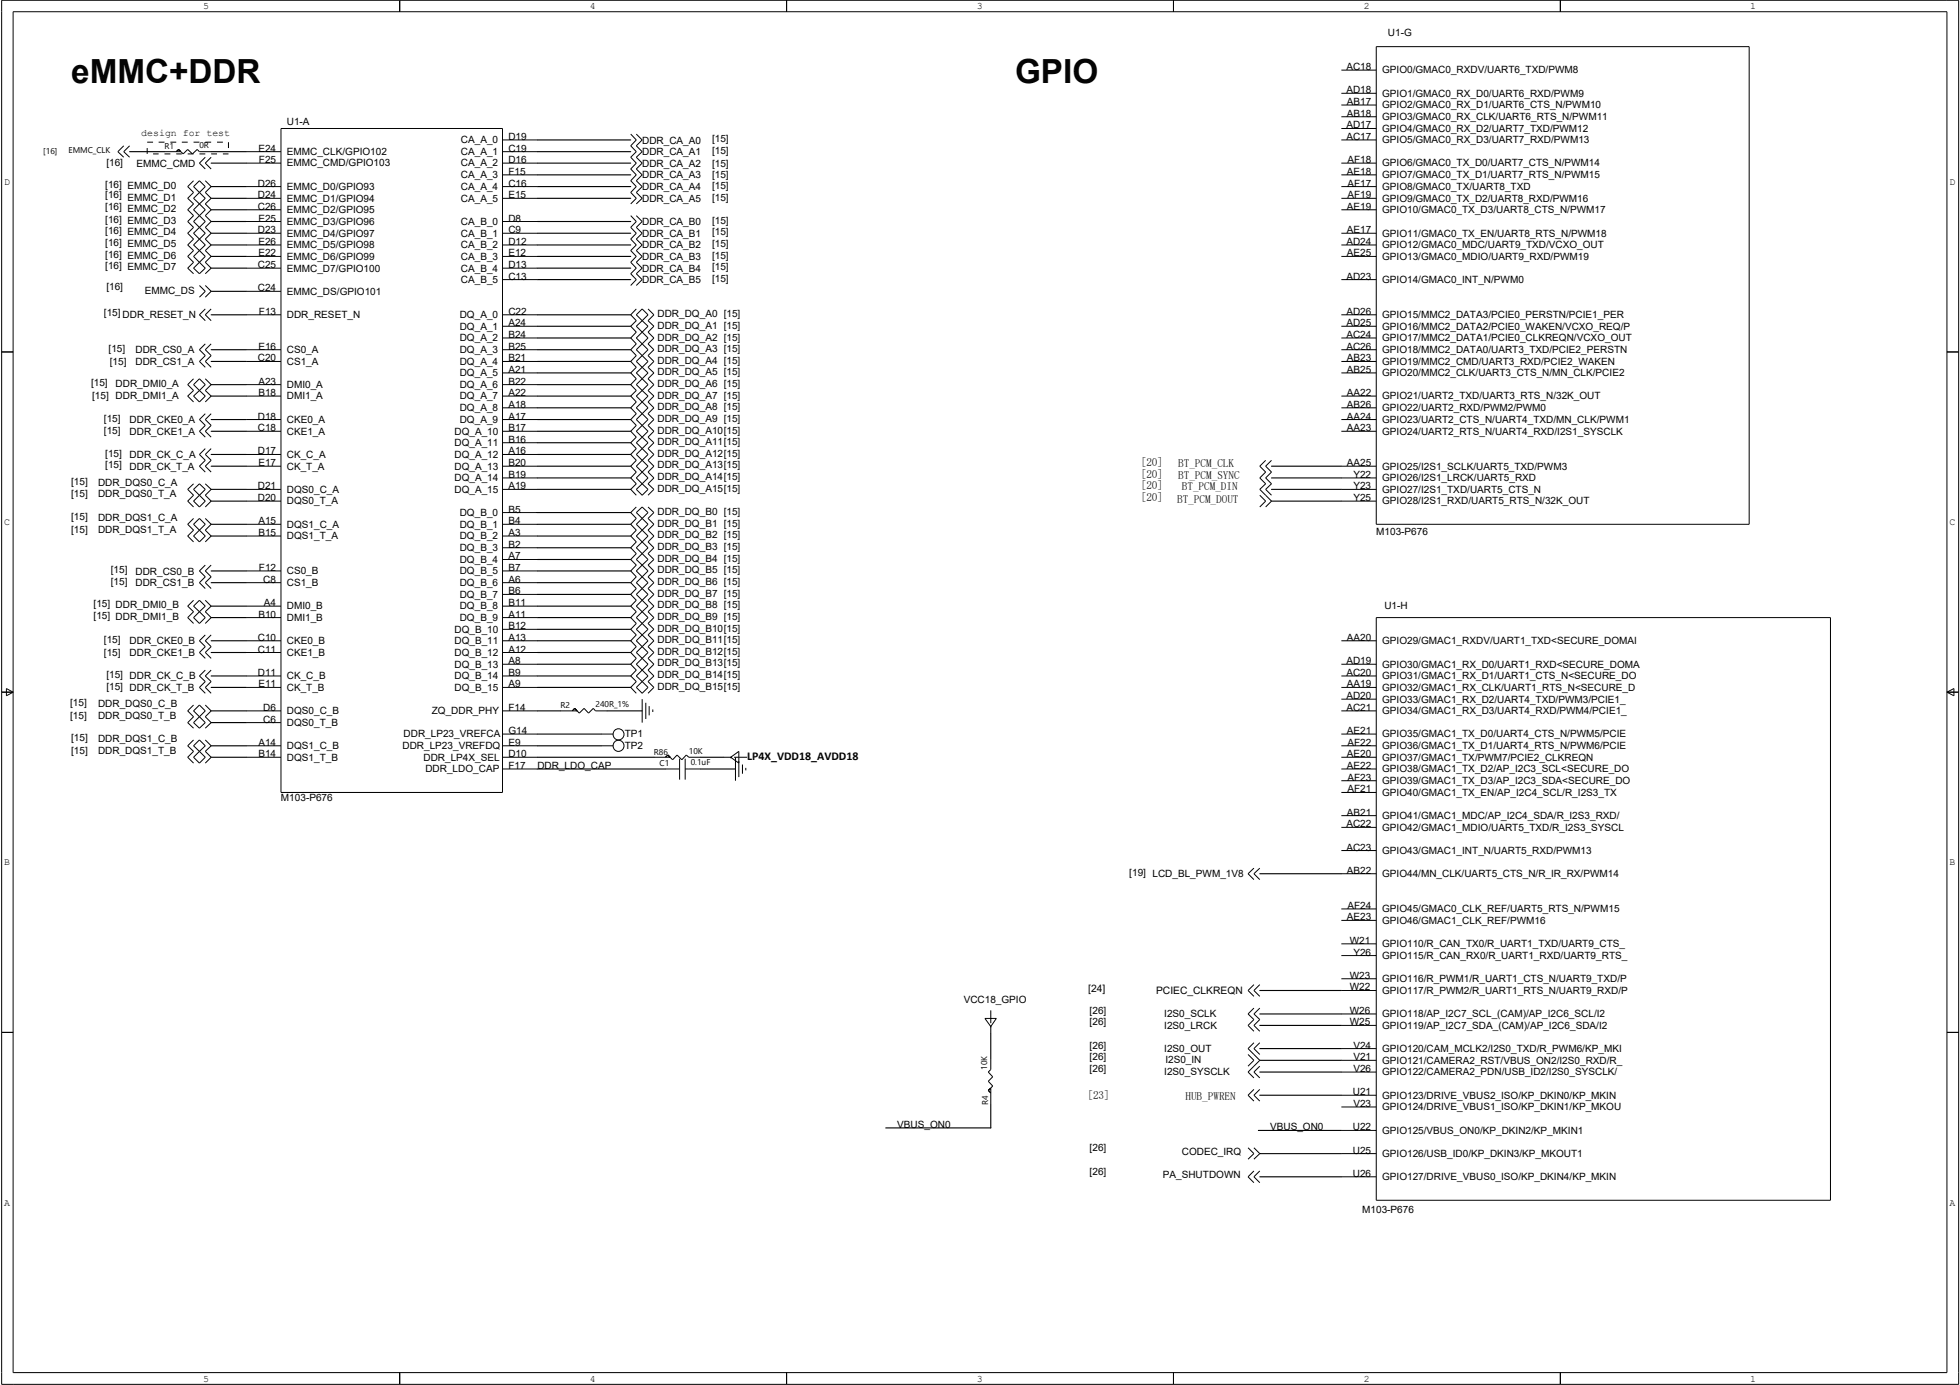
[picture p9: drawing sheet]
<svg xmlns="http://www.w3.org/2000/svg" width="297mm" height="210mm" viewBox="0 0 297 210" stroke-linecap="round" stroke-linejoin="round" font-family="sans-serif">
<defs><g id="words">
<g font-size="5">
<text x="10.8" y="12.5">eMMC+DDR</text>
<text x="153.8" y="12.5">GPIO</text>
</g>
<text font-size="1.8" x="113.2" y="115.1">LP4X_VDD18_AVDD18</text>
<g font-size="1.7">
<text x="172.9" y="70.7">[0</text>
<text x="173.7" y="70.7">2]</text>
<text x="178.6" y="70.8">B_C_L</text>
<text x="179.4" y="70.8">TPMCK</text>
<text x="172.9" y="72.4">[0</text>
<text x="172.9" y="74.2">[0</text>
<text x="172.9" y="75.9">[0</text>
<text x="173.7" y="72.4">2]</text>
<text x="173.7" y="74.2">2]</text>
<text x="173.7" y="75.9">2]</text>
<text x="178.4" y="76.3">B_C_OT</text>
<text x="178.6" y="72.6">B_C_YC</text>
<text x="179.1" y="74.3">B_C_I</text>
<text x="179.2" y="76.3">TPMDU</text>
<text x="179.4" y="72.6">TPMSN</text>
<text x="180" y="74.3">TPMDN</text>
<text x="164.8" y="166.5">[3</text>
<text x="165.6" y="166.5">2]</text>
<text x="179.7" y="166.7">HBPRN</text>
<text x="180.5" y="166.7">U_WE</text>
</g>
<g font-size="1.6">
<text x="164.9" y="150.3">[24]</text>
<text x="175.2" y="150.6">PCIEC_CLKREQN</text>
</g>
<g font-size="1.5">
<text x="30.8" y="1.4">5</text>
<text x="89.4" y="1.4">4</text>
<text x="148" y="1.4">3</text>
<text x="206.7" y="1.4">2</text>
<text x="210.4" y="5.5">U1-G</text>
<text x="265.3" y="1.4">1</text>
<text x="204" y="10.6">AC18</text>
<text x="209.5" y="11.1">GPIO0/GMAC0_RXDV/UART6_TXD/PWM8</text>
<text x="204" y="14.1">AD18</text>
<text x="204.1" y="15.9">AB17</text>
<text x="204.1" y="17.7">AB18</text>
<text x="209.5" y="14.6">GPIO1/GMAC0_RX_D0/UART6_RXD/PWM9</text>
<text x="209.5" y="16.4">GPIO2/GMAC0_RX_D1/UART6_CTS_N/PWM10</text>
<text x="21.4" y="20.7">design for test</text>
<text x="39.2" y="23">E24</text>
<text x="43.5" y="23.5">EMMC_CLK/GPIO102</text>
<text x="43.5" y="18.9">U1-A</text>
<text x="69.8" y="21.7">CA_A_0</text>
<text x="69.8" y="23.5">CA_A_1</text>
<text x="77" y="21.2">D19</text>
<text x="77" y="23">C19</text>
<text x="97.3" y="21.8">DDR_CA_A0</text>
<text x="97.3" y="23.5">DDR_CA_A1</text>
<text x="107.9" y="21.5">[15]</text>
<text x="107.9" y="23.3">[15]</text>
<text x="204" y="19.5">AD17</text>
<text x="204" y="21.2">AC17</text>
<text x="209.5" y="18.2">GPIO3/GMAC0_RX_CLK/UART6_RTS_N/PWM11</text>
<text x="209.5" y="20">GPIO4/GMAC0_RX_D2/UART7_TXD/PWM12</text>
<text x="209.5" y="21.7">GPIO5/GMAC0_RX_D3/UART7_RXD/PWM13</text>
<text x=".6" y="28">D</text>
<text x="16" y="28.4">[16] EMMC_D0</text>
<text x="16.1" y="25.1">[16]</text>
<text x="20.7" y="25.3">EMMC_CMD</text>
<text x="39.1" y="28.3">D26</text>
<text x="39.2" y="24.7">F25</text>
<text x="43.5" y="25.2">EMMC_CMD/GPIO103</text>
<text x="43.5" y="28.8">EMMC_D0/GPIO93</text>
<text x="69.8" y="25.2">CA_A_2</text>
<text x="69.8" y="27">CA_A_3</text>
<text x="69.8" y="28.8">CA_A_4</text>
<text x="77" y="24.7">D16</text>
<text x="77" y="26.5">F15</text>
<text x="77" y="28.3">C16</text>
<text x="97.3" y="25.3">DDR_CA_A2</text>
<text x="97.3" y="27">DDR_CA_A3</text>
<text x="97.3" y="28.8">DDR_CA_A4</text>
<text x="107.9" y="25.3">[15]</text>
<text x="107.9" y="27">[15]</text>
<text x="107.9" y="28.6">[15]</text>
<text x="204.1" y="26.5">AE18</text>
<text x="204.2" y="24.7">AF18</text>
<text x="204.2" y="28.3">AF17</text>
<text x="209.5" y="25.2">GPIO6/GMAC0_TX_D0/UART7_CTS_N/PWM14</text>
<text x="209.5" y="27">GPIO7/GMAC0_TX_D1/UART7_RTS_N/PWM15</text>
<text x="209.5" y="28.8">GPIO8/GMAC0_TX/UART8_TXD</text>
<text x="295.4" y="28">D</text>
<text x="16" y="30.1">[16] EMMC_D1</text>
<text x="16" y="31.8">[16]</text>
<text x="16" y="33.7">[16] EMMC_D3</text>
<text x="16" y="35.5">[16] EMMC_D4</text>
<text x="19.3" y="32.2">EMMC_D2</text>
<text x="39.1" y="30.1">D24</text>
<text x="39.1" y="31.8">C26</text>
<text x="39.1" y="35.3">D23</text>
<text x="39.2" y="33.6">E25</text>
<text x="43.5" y="30.6">EMMC_D1/GPIO94</text>
<text x="43.5" y="32.3">EMMC_D2/GPIO95</text>
<text x="43.5" y="34.1">EMMC_D3/GPIO96</text>
<text x="43.5" y="35.9">EMMC_D4/GPIO97</text>
<text x="69.8" y="30.6">CA_A_5</text>
<text x="69.8" y="34.1">CA_B_0</text>
<text x="69.8" y="35.9">CA_B_1</text>
<text x="77" y="30.1">E15</text>
<text x="77" y="33.6">D8</text>
<text x="77" y="35.3">C9</text>
<text x="97.3" y="30.6">DDR_CA_A5</text>
<text x="97.3" y="34.1">DDR_CA_B0</text>
<text x="97.3" y="35.9">DDR_CA_B1</text>
<text x="107.9" y="30.4">[15]</text>
<text x="107.9" y="34">[15]</text>
<text x="107.9" y="35.7">[15]</text>
<text x="204.1" y="31.8">AE19</text>
<text x="204.1" y="35.3">AE17</text>
<text x="204.2" y="30.1">AF19</text>
<text x="209.5" y="30.6">GPIO9/GMAC0_TX_D2/UART8_RXD/PWM16</text>
<text x="209.5" y="32.3">GPIO10/GMAC0_TX_D3/UART8_CTS_N/PWM17</text>
<text x="209.5" y="35.9">GPIO11/GMAC0_TX_EN/UART8_RTS_N/PWM18</text>
<text x="16" y="37.3">[16] EMMC_D5</text>
<text x="16" y="39">[16] EMMC_D6</text>
<text x="16" y="40.8">[16] EMMC_D7</text>
<text x="39.1" y="40.6">C25</text>
<text x="39.2" y="37.1">E26</text>
<text x="39.2" y="38.9">E22</text>
<text x="43.5" y="37.6">EMMC_D5/GPIO98</text>
<text x="43.5" y="39.4">EMMC_D6/GPIO99</text>
<text x="43.5" y="41.1">EMMC_D7/GPIO100</text>
<text x="69.8" y="37.6">CA_B_2</text>
<text x="69.8" y="39.4">CA_B_3</text>
<text x="69.8" y="41.1">CA_B_4</text>
<text x="77" y="37.1">D12</text>
<text x="77" y="38.9">E12</text>
<text x="77" y="40.6">D13</text>
<text x="97.3" y="37.6">DDR_CA_B2</text>
<text x="97.3" y="39.4">DDR_CA_B3</text>
<text x="97.3" y="41.2">DDR_CA_B4</text>
<text x="107.9" y="37.5">[15]</text>
<text x="107.9" y="39.2">[15]</text>
<text x="107.9" y="41">[15]</text>
<text x="204" y="37.1">AD24</text>
<text x="204.1" y="38.9">AE25</text>
<text x="209.5" y="37.6">GPIO12/GMAC0_MDC/UART9_TXD/VCXO_OUT</text>
<text x="209.5" y="39.4">GPIO13/GMAC0_MDIO/UART9_RXD/PWM19</text>
<text x="15.7" y="47.9">[15] DDR_RESET_N</text>
<text x="16.1" y="44">[16]</text>
<text x="21.9" y="44.5">EMMC_DS</text>
<text x="39.1" y="44.2">C24</text>
<text x="39.2" y="47.7">F13</text>
<text x="43.5" y="44.7">EMMC_DS/GPIO101</text>
<text x="69.8" y="42.9">CA_B_5</text>
<text x="77" y="47.7">C22</text>
<text x="77" y="42.4">C13</text>
<text x="97.3" y="42.9">DDR_CA_B5</text>
<text x="107.9" y="42.8">[15]</text>
<text x="204" y="42.4">AD23</text>
<text x="204" y="47.7">AD26</text>
<text x="209.5" y="42.9">GPIO14/GMAC0_INT_N/PWM0</text>
<text x="16.5" y="53.3">[15]</text>
<text x="20.5" y="53.5">DDR_CS0_A</text>
<text x="39.2" y="53">E16</text>
<text x="43.5" y="48.2">DDR_RESET_N</text>
<text x="43.5" y="53.5">CS0_A</text>
<text x="69.7" y="48.2">DQ_A_0</text>
<text x="69.7" y="50">DQ_A_1</text>
<text x="69.7" y="51.7">DQ_A_2</text>
<text x="69.7" y="53.5">DQ_A_3</text>
<text x="77" y="49.4">A24</text>
<text x="77" y="51.2">B24</text>
<text x="77" y="53">B25</text>
<text x="99.6" y="53.3">DDR_DQ_A3 [15]</text>
<text x="99.6" y="48">DDR_DQ_A0 [15]</text>
<text x="99.6" y="49.8">DDR_DQ_A1 [15]</text>
<text x="99.6" y="51.6">DDR_DQ_A2 [15]</text>
<text x="204" y="49.4">AD25</text>
<text x="204" y="51.2">AC24</text>
<text x="204" y="53">AC26</text>
<text x="209.5" y="48.2">GPIO15/MMC2_DATA3/PCIE0_PERSTN/PCIE1_PER</text>
<text x="209.5" y="50">GPIO16/MMC2_DATA2/PCIE0_WAKEN/VCXO_REQ/P</text>
<text x="209.5" y="51.7">GPIO17/MMC2_DATA1/PCIE0_CLKREQN/VCXO_OUT</text>
<text x="209.5" y="53.5">GPIO18/MMC2_DATA0/UART3_TXD/PCIE2_PERSTN</text>
<text x="13.8" y="58.5">[15]</text>
<text x="16.6" y="55.3">[15]</text>
<text x="17.5" y="58.6">DDR_DMI0_A</text>
<text x="20.5" y="55.3">DDR_CS1_A</text>
<text x="39.1" y="54.8">C20</text>
<text x="39.2" y="58.3">A23</text>
<text x="43.5" y="58.8">DMI0_A</text>
<text x="43.5" y="55.3">CS1_A</text>
<text x="69.7" y="55.3">DQ_A_4</text>
<text x="69.7" y="57">DQ_A_5</text>
<text x="69.7" y="58.8">DQ_A_6</text>
<text x="77" y="54.8">B21</text>
<text x="77" y="56.5">A21</text>
<text x="77" y="58.3">B22</text>
<text x="99.6" y="58.6">DDR_DQ_A6 [15]</text>
<text x="99.6" y="55.1">DDR_DQ_A4 [15]</text>
<text x="99.6" y="56.9">DDR_DQ_A5 [15]</text>
<text x="204.1" y="54.8">AB23</text>
<text x="204.1" y="56.5">AB25</text>
<text x="209.5" y="55.3">GPIO19/MMC2_CMD/UART3_RXD/PCIE2_WAKEN</text>
<text x="209.5" y="57">GPIO20/MMC2_CLK/UART3_CTS_N/MN_CLK/PCIE2</text>
<text x="14" y="60.4">[15] DDR_DMI1_A</text>
<text x="15.7" y="63.9">[15]</text>
<text x="15.7" y="65.7">[15]</text>
<text x="19.6" y="64.1">DDR_CKE0_A</text>
<text x="19.6" y="65.9">DDR_CKE1_A</text>
<text x="39.1" y="63.6">D18</text>
<text x="39.1" y="65.4">C18</text>
<text x="39.2" y="60">B18</text>
<text x="43.5" y="60.5">DMI1_A</text>
<text x="43.5" y="64.1">CKE0_A</text>
<text x="43.5" y="65.9">CKE1_A</text>
<text x="68.9" y="65.9">DQ_A_10</text>
<text x="69.7" y="60.5">DQ_A_7</text>
<text x="69.7" y="62.3">DQ_A_8</text>
<text x="69.7" y="64.1">DQ_A_9</text>
<text x="77" y="65.4">B17</text>
<text x="77" y="60">A22</text>
<text x="77" y="61.8">A18</text>
<text x="77" y="63.6">A17</text>
<text x="99.6" y="60.4">DDR_DQ_A7 [15]</text>
<text x="99.6" y="62.2">DDR_DQ_A8 [15]</text>
<text x="99.6" y="63.9">DDR_DQ_A9 [15]</text>
<text x="99.6" y="65.7">DDR_DQ_A10[15]</text>
<text x="204.1" y="60">AA22</text>
<text x="204.1" y="61.8">AB26</text>
<text x="204.1" y="63.6">AA24</text>
<text x="204.1" y="65.4">AA23</text>
<text x="209.5" y="60.5">GPIO21/UART2_TXD/UART3_RTS_N/32K_OUT</text>
<text x="209.5" y="62.3">GPIO22/UART2_RXD/PWM2/PWM0</text>
<text x="209.5" y="64.1">GPIO23/UART2_CTS_N/UART4_TXD/MN_CLK/PWM1</text>
<text x="209.5" y="65.9">GPIO24/UART2_RTS_N/UART4_RXD/I2S1_SYSCLK</text>
<text x="16" y="71">[15]</text>
<text x="16" y="69.3">[15]</text>
<text x="19.6" y="71.2">DDR_CK_T_A</text>
<text x="19.6" y="69.4">DDR_CK_C_A</text>
<text x="39.1" y="68.9">D17</text>
<text x="39.2" y="70.7">E17</text>
<text x="43.5" y="69.4">CK_C_A</text>
<text x="43.5" y="71.2">CK_T_A</text>
<text x="68.9" y="67.6">DQ_A_11</text>
<text x="68.9" y="69.4">DQ_A_12</text>
<text x="68.9" y="71.2">DQ_A_13</text>
<text x="77" y="67.1">B16</text>
<text x="77" y="68.9">A16</text>
<text x="77" y="70.7">B20</text>
<text x="99.6" y="71">DDR_DQ_A13[15]</text>
<text x="99.6" y="69.3">DDR_DQ_A12[15]</text>
<text x="99.6" y="67.5">DDR_DQ_A11[15]</text>
<text x="204.1" y="70.7">AA25</text>
<text x="209.5" y="71.2">GPIO25/I2S1_SCLK/UART5_TXD/PWM3</text>
<text x="10.8" y="75.4">[15]</text>
<text x="10.8" y="73.5">[15]</text>
<text x="14.9" y="73.7">DDR_DQS0_C_A</text>
<text x="14.9" y="75.4">DDR_DQS0_T_A</text>
<text x="39.1" y="74.2">D21</text>
<text x="39.1" y="75.9">D20</text>
<text x="43.5" y="74.7">DQS0_C_A</text>
<text x="43.5" y="76.5">DQS0_T_A</text>
<text x="68.9" y="72.9">DQ_A_14</text>
<text x="68.9" y="74.7">DQ_A_15</text>
<text x="77" y="72.4">B19</text>
<text x="77" y="74.2">A19</text>
<text x="77" y="77.7">B5</text>
<text x="99.6" y="74.5">DDR_DQ_A15[15]</text>
<text x="99.6" y="72.8">DDR_DQ_A14[15]</text>
<text x="205.1" y="72.4">Y22</text>
<text x="205.1" y="74.2">Y23</text>
<text x="205.1" y="75.9">Y25</text>
<text x="209.5" y="72.9">GPIO26/I2S1_LRCK/UART5_RXD</text>
<text x="209.5" y="74.7">GPIO27/I2S1_TXD/UART5_CTS_N</text>
<text x="209.5" y="76.5">GPIO28/I2S1_RXD/UART5_RTS_N/32K_OUT</text>
<text x=".6" y="79.6">C</text>
<text x="10.8" y="80.7">[15]</text>
<text x="10.8" y="78.8">[15]</text>
<text x="14.9" y="79">DDR_DQS1_C_A</text>
<text x="14.9" y="80.7">DDR_DQS1_T_A</text>
<text x="39.2" y="79.5">A15</text>
<text x="39.2" y="81.2">B15</text>
<text x="43.5" y="80">DQS1_C_A</text>
<text x="43.5" y="81.7">DQS1_T_A</text>
<text x="69.7" y="78.2">DQ_B_0</text>
<text x="69.7" y="80">DQ_B_1</text>
<text x="69.7" y="81.7">DQ_B_2</text>
<text x="69.7" y="83.5">DQ_B_3</text>
<text x="77" y="79.5">B4</text>
<text x="77" y="81.2">A3</text>
<text x="77" y="83">B2</text>
<text x="99.6" y="79.8">DDR_DQ_B1 [15]</text>
<text x="99.6" y="78.1">DDR_DQ_B0 [15]</text>
<text x="99.6" y="81.6">DDR_DQ_B2 [15]</text>
<text x="99.6" y="83.4">DDR_DQ_B3 [15]</text>
<text x="208.6" y="81.1">M103-P676</text>
<text x="295.4" y="79.6">C</text>
<text x="16.8" y="86.9">[15]</text>
<text x="16.8" y="88.6">[15]</text>
<text x="20.5" y="87.1">DDR_CS0_B</text>
<text x="20.5" y="88.8">DDR_CS1_B</text>
<text x="39.2" y="86.5">F12</text>
<text x="39.9" y="88.3">C8</text>
<text x="43.5" y="87">CS0_B</text>
<text x="43.5" y="88.8">CS1_B</text>
<text x="69.7" y="85.3">DQ_B_4</text>
<text x="69.7" y="87">DQ_B_5</text>
<text x="69.7" y="88.8">DQ_B_6</text>
<text x="77" y="84.8">A7</text>
<text x="77" y="86.5">B7</text>
<text x="77" y="88.3">A6</text>
<text x="99.6" y="85.1">DDR_DQ_B4 [15]</text>
<text x="99.6" y="86.9">DDR_DQ_B5 [15]</text>
<text x="99.6" y="88.6">DDR_DQ_B6 [15]</text>
<text x="14.2" y="92">[15] DDR_DMI0_B</text>
<text x="14.2" y="93.8">[15] DDR_DMI1_B</text>
<text x="39.2" y="93.6">B10</text>
<text x="40" y="91.9">A4</text>
<text x="43.5" y="92.4">DMI0_B</text>
<text x="43.5" y="94.1">DMI1_B</text>
<text x="68.9" y="95.9">DQ_B_10</text>
<text x="69.7" y="90.6">DQ_B_7</text>
<text x="69.7" y="92.4">DQ_B_8</text>
<text x="69.7" y="94.1">DQ_B_9</text>
<text x="77" y="95.4">B12</text>
<text x="77" y="90.1">B6</text>
<text x="77" y="91.9">B11</text>
<text x="77" y="93.6">A11</text>
<text x="99.6" y="90.4">DDR_DQ_B7 [15]</text>
<text x="99.6" y="92.2">DDR_DQ_B8 [15]</text>
<text x="99.6" y="93.9">DDR_DQ_B9 [15]</text>
<text x="99.6" y="95.7">DDR_DQ_B10[15]</text>
<text x="209.8" y="92.4">U1-H</text>
<text x="15.7" y="97.5">[15]</text>
<text x="15.7" y="99.4">[15]</text>
<text x="19.6" y="97.7">DDR_CKE0_B</text>
<text x="19.6" y="99.4">DDR_CKE1_B</text>
<text x="39.1" y="97.1">C10</text>
<text x="39.1" y="98.9">C11</text>
<text x="43.5" y="97.6">CKE0_B</text>
<text x="43.5" y="99.4">CKE1_B</text>
<text x="68.9" y="97.6">DQ_B_11</text>
<text x="68.9" y="99.4">DQ_B_12</text>
<text x="68.9" y="101.2">DQ_B_13</text>
<text x="77" y="97.1">A13</text>
<text x="77" y="98.9">A12</text>
<text x="77" y="100.7">A8</text>
<text x="99.7" y="97.5">DDR_DQ_B11[15]</text>
<text x="99.7" y="99.3">DDR_DQ_B12[15]</text>
<text x="99.7" y="101">DDR_DQ_B13[15]</text>
<text x="204" y="100.7">AD19</text>
<text x="204.1" y="97.1">AA20</text>
<text x="209.5" y="97.6">GPIO29/GMAC1_RXDV/UART1_TXD&lt;SECURE_DOMAI</text>
<text x="209.5" y="101.2">GPIO30/GMAC1_RX_D0/UART1_RXD&lt;SECURE_DOMA</text>
<text x="10.6" y="107">[15]</text>
<text x="14.9" y="107.2">DDR_DQS0_C_B</text>
<text x="16.1" y="104.6">[15] DDR_CK_T_B</text>
<text x="16.1" y="102.8">[15] DDR_CK_C_B</text>
<text x="39.1" y="102.4">D11</text>
<text x="39.2" y="104.2">E11</text>
<text x="39.9" y="107.7">D6</text>
<text x="43.5" y="103">CK_C_B</text>
<text x="43.5" y="104.7">CK_T_B</text>
<text x="68.9" y="103">DQ_B_14</text>
<text x="68.9" y="104.7">DQ_B_15</text>
<text x="77" y="102.4">B9</text>
<text x="77" y="104.2">A9</text>
<text x="77" y="107.7">F14</text>
<text x="99.7" y="104.6">DDR_DQ_B15[15]</text>
<text x="99.7" y="102.8">DDR_DQ_B14[15]</text>
<text x="204" y="102.4">AC20</text>
<text x="204" y="106">AD20</text>
<text x="204" y="107.7">AC21</text>
<text x="204.1" y="104.2">AA19</text>
<text x="209.5" y="103">GPIO31/GMAC1_RX_D1/UART1_CTS_N&lt;SECURE_DO</text>
<text x="209.5" y="104.7">GPIO32/GMAC1_RX_CLK/UART1_RTS_N&lt;SECURE_D</text>
<text x="209.5" y="106.5">GPIO33/GMAC1_RX_D2/UART4_TXD/PWM3/PCIE1_</text>
<text x="10.6" y="109">[15]</text>
<text x="10.8" y="112.3">[15]</text>
<text x="14.9" y="112.5">DDR_DQS1_C_B</text>
<text x="14.9" y="109">DDR_DQS0_T_B</text>
<text x="39.2" y="113">A14</text>
<text x="39.9" y="109.5">C6</text>
<text x="43.5" y="108.2">DQS0_C_B</text>
<text x="43.5" y="110">DQS0_T_B</text>
<text x="43.5" y="113.5">DQS1_C_B</text>
<text x="61" y="113.5">DDR_LP23_VREFDQ</text>
<text x="61.2" y="111.8">DDR_LP23_VREFCA</text>
<text x="65.4" y="108.2">ZQ_DDR_PHY</text>
<text x="77" y="111.3">G14</text>
<text x="77" y="113">E9</text>
<text x="94.7" y="111.8">TP1</text>
<text x="94.7" y="113.5">TP2</text>
<text x="204.1" y="111.3">AE21</text>
<text x="204.2" y="113">AF22</text>
<text x="209.5" y="108.2">GPIO34/GMAC1_RX_D3/UART4_RXD/PWM4/PCIE1_</text>
<text x="209.5" y="111.8">GPIO35/GMAC1_TX_D0/UART4_CTS_N/PWM5/PCIE</text>
<text x="209.5" y="113.5">GPIO36/GMAC1_TX_D1/UART4_RTS_N/PWM6/PCIE</text>
<text x="10.8" y="114.3">[15]</text>
<text x="14.9" y="114.3">DDR_DQS1_T_B</text>
<text x="39.2" y="114.8">B14</text>
<text x="43.5" y="115.3">DQS1_T_B</text>
<text x="64.2" y="115.3">DDR_LP4X_SEL</text>
<text x="64.5" y="117.1">DDR_LDO_CAP</text>
<text x="77" y="116.5">F17</text>
<text x="77" y="114.8">D10</text>
<text x="81.4" y="116.5">DDR_LDO_CAP</text>
<text x="204.1" y="114.8">AE20</text>
<text x="204.1" y="116.5">AE22</text>
<text x="204.2" y="118.3">AF23</text>
<text x="209.5" y="115.3">GPIO37/GMAC1_TX/PWM7/PCIE2_CLKREQN</text>
<text x="209.5" y="117.1">GPIO38/GMAC1_TX_D2/AP_I2C3_SCL&lt;SECURE_DO</text>
<text x="209.5" y="118.8">GPIO39/GMAC1_TX_D3/AP_I2C3_SDA&lt;SECURE_DO</text>
<text x="42.6" y="121.3">M103-P676</text>
<text x="204" y="125.4">AC22</text>
<text x="204.1" y="123.6">AB21</text>
<text x="204.2" y="120.1">AF21</text>
<text x="209.5" y="120.6">GPIO40/GMAC1_TX_EN/AP_I2C4_SCL/R_I2S3_TX</text>
<text x="209.5" y="124.1">GPIO41/GMAC1_MDC/AP_I2C4_SDA/R_I2S3_RXD/</text>
<text x="209.5" y="125.9">GPIO42/GMAC1_MDIO/UART5_TXD/R_I2S3_SYSCL</text>
<text x=".6" y="131.1">B</text>
<text x="204" y="128.9">AC23</text>
<text x="209.5" y="129.4">GPIO43/GMAC1_INT_N/UART5_RXD/PWM13</text>
<text x="295.4" y="131.1">B</text>
<text x="171.2" y="132.8">[19] LCD_BL_PWM_1V8</text>
<text x="204.1" y="132.4">AB22</text>
<text x="204.2" y="137.8">AF24</text>
<text x="209.5" y="132.9">GPIO44/MN_CLK/UART5_CTS_N/R_IR_RX/PWM14</text>
<text x="204.1" y="139.5">AE23</text>
<text x="204.6" y="143">W21</text>
<text x="209.5" y="143.6">GPIO110/R_CAN_TX0/R_UART1_TXD/UART9_CTS_</text>
<text x="209.5" y="138.3">GPIO45/GMAC0_CLK_REF/UART5_RTS_N/PWM15</text>
<text x="209.5" y="140">GPIO46/GMAC1_CLK_REF/PWM16</text>
<text x="204.6" y="148.3">W23</text>
<text x="205.1" y="144.8">Y26</text>
<text x="209.5" y="145.3">GPIO115/R_CAN_RX0/R_UART1_RXD/UART9_RTS_</text>
<text x="209.5" y="148.8">GPIO116/R_PWM1/R_UART1_CTS_N/UART9_TXD/P</text>
<text x="146" y="152.1">VCC18_GPIO</text>
<text x="165.1" y="153.7">[26]</text>
<text x="165.1" y="155.4">[26]</text>
<text x="176.4" y="154.2">I2S0_SCLK</text>
<text x="176.4" y="156">I2S0_LRCK</text>
<text x="204.6" y="150.1">W22</text>
<text x="204.6" y="153.7">W26</text>
<text x="204.6" y="155.4">W25</text>
<text x="209.5" y="150.6">GPIO117/R_PWM2/R_UART1_RTS_N/UART9_RXD/P</text>
<text x="209.5" y="154.2">GPIO118/AP_I2C7_SCL_(CAM)/AP_I2C6_SCL/I2</text>
<text x="209.5" y="155.9">GPIO119/AP_I2C7_SDA_(CAM)/AP_I2C6_SDA/I2</text>
<text x="165.1" y="158.9">[26]</text>
<text x="165.1" y="160.7">[26]</text>
<text x="176.4" y="159.5">I2S0_OUT</text>
<text x="176.6" y="161">I2S0_IN</text>
<text x="205.1" y="158.9">V24</text>
<text x="205.1" y="160.7">V21</text>
<text x="209.5" y="159.4">GPIO120/CAM_MCLK2/I2S0_TXD/R_PWM6/KP_MKI</text>
<text x="209.5" y="161.2">GPIO121/CAMERA2_RST/VBUS_ON2/I2S0_RXD/R_</text>
<text x="165.1" y="162.5">[26]</text>
<text x="176.4" y="163">I2S0_SYSCLK</text>
<text x="205" y="166">U21</text>
<text x="205.1" y="162.5">V26</text>
<text x="205.1" y="167.8">V23</text>
<text x="209.5" y="163">GPIO122/CAMERA2_PDN/USB_ID2/I2S0_SYSCLK/</text>
<text x="209.5" y="166.5">GPIO123/DRIVE_VBUS2_ISO/KP_DKIN0/KP_MKIN</text>
<text x="136" y="170.9">VBUS_ON0</text>
<text x="192.5" y="171.3">VBUS_ON0</text>
<text x="205" y="171.3">U22</text>
<text x="209.5" y="168.3">GPIO124/DRIVE_VBUS1_ISO/KP_DKIN1/KP_MKOU</text>
<text x="209.5" y="171.8">GPIO125/VBUS_ON0/KP_DKIN2/KP_MKIN1</text>
<text x="165.1" y="174.5">[26]</text>
<text x="165.1" y="178">[26]</text>
<text x="176.2" y="178.6">PA_SHUTDOWN</text>
<text x="179.1" y="175">CODEC_IRQ</text>
<text x="205" y="174.8">U25</text>
<text x="205" y="178.4">U26</text>
<text x="209.5" y="175.3">GPIO126/USB_ID0/KP_DKIN3/KP_MKOUT1</text>
<text x="209.5" y="178.9">GPIO127/DRIVE_VBUS0_ISO/KP_DKIN4/KP_MKIN</text>
<text x=".6" y="182.7">A</text>
<text x="206.5" y="183.8">M103-P676</text>
<text x="295.4" y="182.7">A</text>
<text x="30.8" y="209.4">5</text>
<text x="89.4" y="209.4">4</text>
<text x="148" y="209.4">3</text>
<text x="206.7" y="209.4">2</text>
<text x="265.3" y="209.4">1</text>
</g>
<g font-size="1.3">
<text x="6.6" y="23.3">[16]</text>
<text x="10.4" y="23.2">EMMC_CLK</text>
<text x="24.9" y="22.6">R1</text>
<text x="30.2" y="22.4">0R</text>
<text x="85" y="107.4">R2</text>
<text x="90.3" y="107.2">240R_1%</text>
<text x="99.1" y="114.4">R86</text>
<text x="99.9" y="116">C1</text>
<text x="104.4" y="114.3">10K</text>
<text x="104.7" y="115.9">0.1uF</text>
<text x="149.6" y="162.1" transform="rotate(-90 149.6 162.1)">10K</text>
<text x="149.8" y="167.4" transform="rotate(-90 149.8 167.4)">R4</text>
</g>
</g></defs>
<g fill="none" stroke="#000" stroke-width=".15">
<path d="M.3 0h296.5v209.8h-296.5zM2 1.8h293.1v206.2h-293.1zM42.6 19.5h33.6v100.6h-33.6zM60.6 0v1.8M119.2 0v1.8M177.8 0v1.8M203.3 10.6h5.3M203.3 14.1h5.3M203.3 15.9h5.3M203.3 17.7h5.3M203.3 19.5h5.3M208.6 7.1h56.5v72.4h-56.5z"/>
<path d="M236.5 0v1.8M18.8 22.1l-.9 .9 .9 .8M19.6 22.1l-.8 .9 .8 .8M22.3 22.4v.9M22.3 21.5h.9M23.2 23.3h.8M24 21.5h.9M24.9 23.3h.9M25.8 21.5h.9M26.7 23.3h.9M27 22.6l.4 .4h-2.5M27 22.6l.8 .7 .6-.7 .8 .7 .7-.7 .3 .4h1.8"/>
<path d="M27 22.6l-.3 .4M27.6 21.5h.8M28.4 23.3h.9M29.3 21.5h.9M29.3 27.4l-.9 .9 .9 .9-.9 .9 .9 .8-.9 .9 .9 .9-.9 .9 .9 .9-.9 .8 .9 .9-.9 .9 .9 .9-.9 .9 .9 .9-.9 .8 .9 .9M29.3 28.3l.9-.9 .9 .9-1.8 1.8 .9 .8 .9-.8zM29.3 38.9l.9-.9 .9 .9-1.8 1.7 .9 .9 .9-.9zM30.2 23.3h.9M30.2 30.9l-.9 .9 1.8 1.8-1.8 1.7 1.8 1.8-.9 .9M30.2 30.9l.9 .9-1.8 1.8 1.8 1.7-1.8 1.8 .9 .9M31.1 21.5h.9M31.1 23.8l-.9 .9 .9 .9"/>
<path d="M31.1 27.4l.9 .9-.9 .9 .9 .9-.9 .8 .9 .9-.9 .9 .9 .9-.9 .9 .9 .8-.9 .9 .9 .9-.9 .9 .9 .9-.9 .9 .9 .8-.9 .9M32 23.3h.9M32 23.8l-.9 .9 .9 .9M32.9 21.5h.9M33.8 23.3h.8M34.6 21.5v.9M37.3 24.7h5.3M37.3 28.3h5.3M37.3 30.1h5.3M37.3 31.8h5.3M37.3 35.3h5.3M37.3 37.1h5.3"/>
<path d="M37.3 38.9h5.3M37.3 23h5.3M37.3 33.6h5.3M76.2 21.2h5.2M76.2 24.7h5.2M76.2 26.5h5.2M76.2 28.3h5.2M76.2 30.1h5.2M76.2 35.3h5.2M76.2 37.1h5.2M76.2 38.9h5.2M76.2 23h5.2"/>
<path d="M76.2 33.6h5.2M95.6 20.3l.8 .9-.8 .9 .8 .9-.8 .8 .8 .9-.8 .9 .8 .9-.8 .9 .8 .9-.8 .9 .8 .9-.8 .8M95.6 32.7l.8 .9-.8 .9 .8 .8-.8 .9 .8 .9-.8 .9 .8 .9-.8 .9 .8 .8-.8 .9 .8 .9-.8 .9M96.4 20.3l.9 .9-.9 .9 .9 .9-.9 .8 .9 .9-.9 .9 .9 .9-.9 .9 .9 .9-.9 .9 .9 .9-.9 .8M96.4 32.7l.9 .9-.9 .9 .9 .8-.9 .9 .9 .9-.9 .9 .9 .9-.9 .9 .9 .8-.9 .9 .9 .9-.9 .9M203.3 21.2h5.3M203.3 24.7h5.3M203.3 26.5h5.3M203.3 28.3h5.3M203.3 30.1h5.3M203.3 31.8h5.3M203.3 35.3h5.3"/>
<path d="M203.3 37.1h5.3M203.3 38.9h5.3M.3 53.3h1.7M29.3 57.4l-.9 .9 .9 .9-.9 .8 .9 .9M29.3 58.3l.9-.9 .9 .9-.9 .9zM30.2 43.3l.9 .9-.9 .8M31.1 43.3l.9 .9-.9 .8M31.1 46.8l-.9 .9 .9 .9M31.1 52.1l-.9 .9 .9 .9-.9 .9 .9 .9M31.1 57.4l.9 .9-.9 .9 .9 .8-.9 .9M32 46.8l-.9 .9 .9 .9M32 52.1l-.9 .9 .9 .9-.9 .9 .9 .9"/>
<path d="M37.3 47.7h5.3M37.3 53h5.3M37.3 54.8h5.3M37.3 40.6h5.3M37.3 58.3h5.3M37.3 44.2h5.3M76.2 42.4h5.2M76.2 47.7h5.2M76.2 49.4h5.2M76.2 51.2h5.2M76.2 53h5.2M76.2 54.8h5.2"/>
<path d="M76.2 56.5h5.2M76.2 40.6h5.2M76.2 58.3h5.2M96.4 47.7l.9-.9 .9 .9-.9 .9zM96.4 46.8l-.8 .9 .8 .9-.8 .8 .8 .9-.8 .9 .8 .9-.8 .9 .8 .9-.8 .9 .8 .9-.8 .8 .8 .9-.8 .9 .8 .9-.8 .8 .8 .9-.8 .9 .8 .9-.8 .9 .8 .9-.8 .9 .8 .9-.8 .8 .8 .9-.8 .9 .8 .9-.8 .9 .8 .8-.8 .9 .8 .9-.8 .9 .8 .9M97.3 48.6l.9 .8-1.8 1.8 1.8 1.8-1.8 1.8 .9 .9M97.3 48.6l-.9 .8 1.8 1.8-1.8 1.8 1.8 1.8-.9 .9M97.3 55.7l.9 .8-1.8 1.8 .9 .9M97.3 55.7l-.9 .8 1.8 1.8-.9 .9M97.3 59.2l.9 .8-1.8 1.8 1.8 1.8-1.8 1.8 .9 .9M97.3 59.2l-.9 .8 1.8 1.8-1.8 1.8 1.8 1.8-.9 .9M98.2 46.8l.9 .9-.9 .9 .9 .8-.9 .9 .9 .9-.9 .9 .9 .9-.9 .9 .9 .9-.9 .9 .9 .8-.9 .9 .9 .9-.9 .9 .9 .8-.9 .9 .9 .9-.9 .9 .9 .9-.9 .9 .9 .9-.9 .9 .9 .8-.9 .9 .9 .9-.9 .9 .9 .9-.9 .8 .9 .9-.9 .9 .9 .9-.9 .9"/>
<path d="M203.3 42.4h5.3M203.3 47.7h5.3M203.3 49.4h5.3M203.3 51.2h5.3M203.3 53h5.3M203.3 54.8h5.3M203.3 56.5h5.3M295.1 53.3h1.7M29.3 60l.9-.8 .9 .8-.9 .9zM29.3 73.3l-.9 .9 .9 .9-.9 .8 .9 .9M29.3 74.2l1.8 1.7-.9 .9-.9-.9 1.8-1.7-.9-.9zM29.3 78.6l-.9 .9 .9 .8-.9 .9 .9 .9"/>
<path d="M30.2 78.6l-.9 .9 1.8 1.7-.9 .9-.9-.9 1.8-1.7zM31.1 62.7l-.9 .9 .9 .9-.9 .9 .9 .9M31.1 68l-.9 .9 .9 .9-.9 .9 .9 .8M31.1 73.3l.9 .9-.9 .9 .9 .8-.9 .9M31.1 78.6l.9 .9-.9 .8 .9 .9-.9 .9M32 62.7l-.9 .9 .9 .9-.9 .9 .9 .9M32 68l-.9 .9 .9 .9-.9 .9 .9 .8M37.3 79.5h5.3M37.3 60h5.3M37.3 63.6h5.3M37.3 65.4h5.3M37.3 70.7h5.3"/>
<path d="M37.3 74.2h5.3M37.3 75.9h5.3M37.3 68.9h5.3M76.2 79.5h5.2M76.2 60h5.2M76.2 61.8h5.2M76.2 63.6h5.2M76.2 65.4h5.2M76.2 70.7h5.2M76.2 72.4h5.2M76.2 74.2h5.2M76.2 68.9h5.2"/>
<path d="M76.2 67.1h5.2M76.2 77.7h5.2M96.4 76.8l-.8 .9 .8 .9-.8 .9 .8 .8-.8 .9 .8 .9-.8 .9 .8 .9-.8 .9 .8 .8-.8 .9 .8 .9-.8 .9 .8 .9-.8 .9 .8 .9-.8 .9 .8 .8-.8 .9 .8 .9-.8 .9 .8 .8-.8 .9 .8 .9-.8 .9 .8 .9-.8 .9 .8 .9-.8 .8 .8 .9-.8 .9 .8 .9M96.4 74.2l.9-.9 .9 .9-.9 .9zM96.4 77.7l.9-.9 .9 .9-1.8 1.8 1.8 1.7-1.8 1.8 1.8 1.8-.9 .8-.9-.8 1.8-1.8-1.8-1.8 1.8-1.7zM97.3 66.3l.9 .8-1.8 1.8 1.8 1.8-1.8 1.7 .9 .9M97.3 66.3l-.9 .8 1.8 1.8-1.8 1.8 1.8 1.7-.9 .9M98.2 76.8l.9 .9-.9 .9 .9 .9-.9 .8 .9 .9-.9 .9 .9 .9-.9 .9 .9 .9-.9 .8 .9 .9-.9 .9 .9 .9-.9 .9 .9 .9-.9 .9 .9 .9-.9 .8 .9 .9-.9 .9 .9 .9-.9 .8 .9 .9-.9 .9 .9 .9-.9 .9 .9 .9-.9 .9 .9 .8-.9 .9 .9 .9-.9 .9M190.9 75.1l.9 .8-.9 .9M191.8 69.8l-.9 .9 .9 .8-.9 .9 .9 .9-.9 .9 1.8 1.7-.9 .9M192.7 69.8l-.9 .9 .9 .8-.9 .9 .9 .9-.9 .9 .9 .9M203.3 60h5.3"/>
<path d="M203.3 61.8h5.3M203.3 63.6h5.3M203.3 65.4h5.3M203.3 70.7h5.3M203.3 72.4h5.3M203.3 74.2h5.3M203.3 75.9h5.3M29.3 91l-.9 .9 .9 .8-.9 .9 .9 .9M29.3 91.9l.9-.9 .9 .9-.9 .8zM29.3 93.6l.9-.9 .9 .9-.9 .9zM31.1 85.6l-.9 .9 .9 .9-.9 .9 .9 .9M31.1 91l.9 .9-.9 .8 .9 .9-.9 .9"/>
<path d="M31.1 96.2l-.9 .9 .9 .9-.9 .9 .9 .9M32 85.6l-.9 .9 .9 .9-.9 .9 .9 .9M32 96.2l-.9 .9 .9 .9-.9 .9 .9 .9M37.3 93.6h5.3M37.3 97.1h5.3M37.3 98.9h5.3M37.3 86.5h5.3M37.3 88.3h5.3M37.3 91.9h5.3M37.3 81.2h5.3M76.2 93.6h5.2M76.2 97.1h5.2"/>
<path d="M76.2 98.9h5.2M76.2 86.5h5.2M76.2 88.3h5.2M76.2 91.9h5.2M76.2 81.2h5.2M76.2 95.4h5.2M76.2 83h5.2M76.2 84.8h5.2M76.2 90.1h5.2M97.3 92.7l.9 .9-1.8 1.8 .9 .8M97.3 85.6l.9 .9-1.8 1.8 1.8 1.8-1.8 1.8 .9 .8M97.3 85.6l-.9 .9 1.8 1.8-1.8 1.8 1.8 1.8-.9 .8"/>
<path d="M97.3 92.7l-.9 .9 1.8 1.8-.9 .8M97.3 96.2l.9 .9-1.8 1.8 1.8 1.8-1.8 1.7 .9 .9M97.3 96.2l-.9 .9 1.8 1.8-1.8 1.8 1.8 1.7-.9 .9M203.3 97.1h5.3M208.6 93.6h68.8v88.3h-68.8zM.3 104.9h1.7M1 104.4l1 .5-1 .6zM29.3 107.7l.9-.9 .9 .9-1.8 1.8 .9 .9 .9-.9zM29.3 106.8l-.9 .9 .9 .9-.9 .9 .9 .9M29.3 112.1l-.9 .9 .9 .9-.9 .9 .9 .9M29.3 114.8l.9-.9 .9 .9-.9 .9zM30.2 112.1l.9 .9-.9 .9-.9-.9z"/>
<path d="M31.1 101.6l-.9 .8 .9 .9-.9 .9 .9 .9M31.1 106.8l.9 .9-.9 .9 .9 .9-.9 .9M31.1 112.1l.9 .9-.9 .9 .9 .9-.9 .9M32 101.6l-.9 .8 .9 .9-.9 .9 .9 .9M37.3 102.4h5.3M37.3 104.2h5.3M37.3 107.7h5.3M37.3 113h5.3M37.3 114.8h5.3M37.3 109.5h5.3M76.2 102.4h5.2M76.2 104.2h5.2"/>
<path d="M76.2 107.7h5.2M76.2 111.3h5.2M76.2 113h5.2M76.2 114.8h5.2M76.2 116.5h5.2M76.2 100.7h5.2M85 107.7h2.5M86.7 107.7l.4-.3 .7 .7 .7-.7 .7 .7 .7-.7 .4 .3h1.7M91.1 111.3h1.8M91.1 113h1.8M97.3 106v3.5M97.3 103.3l.9 .9-.9 .9-.9-.9z"/>
<path d="M97.9 106.5v2.5M98.4 107v1.4M98.9 107.5v.4M99.1 114.8h2.5M100.8 114.8l.4-.4 .7 .7 .7-.7 .7 .7 .7-.7 .4 .4h1.8M100.8 116.5h2.2M103 115v3.2M103.8 116.5h2.4M103.8 115v3.2M109.7 114.8h1.2M110.7 114.8h.1M110.7 114.8l1.3 .9"/>
<path d="M110.7 114.8l1.3-.9v3.9M111.2 114.8h2M111.5 114.8v3.5M112.5 115.9v1.4M113 116.4v.4M203.3 102.4h5.3M203.3 104.2h5.3M203.3 106h5.3M203.3 107.7h5.3M203.3 111.3h5.3M203.3 113h5.3M203.3 114.8h5.3"/>
<path d="M203.3 116.5h5.3M203.3 118.3h5.3M203.3 100.7h5.3M295.1 104.9h1.7M295.1 104.9l1-.5v1.1zM190 131.6l-.9 .8 .9 .9M190.9 131.6l-.9 .8 .9 .9M203.3 120.1h5.3M203.3 123.6h5.3M203.3 125.4h5.3M203.3 128.9h5.3M203.3 132.4h5.3"/>
<path d="M203.3 137.8h5.3M203.3 139.5h5.3M.3 156.5h1.7M149.3 154.3h1.7l-.8 1.3zM150.2 155.6h.1M150.2 153.1v2M150.2 155.4v1.2M189.1 159.8l.9 .9-.9 .9M190 158l-.9 .9 1.8 1.8-1.8 1.8 .9 .9M190 152.8l-.9 .9 .9 .8-.9 .9 .9 .9M190 149.2l-.9 .9 .9 .9M190.9 158l-.9 .9 .9 .9"/>
<path d="M190.9 152.8l-.9 .9 .9 .8-.9 .9 .9 .9M190.9 149.2l-.9 .9 .9 .9M203.3 143h5.3M203.3 144.8h5.3M203.3 148.3h5.3M203.3 150.1h5.3M203.3 153.7h5.3M203.3 155.4h5.3M203.3 158.9h5.3M295.1 156.5h1.7M149.8 165.3l.4 .4M149.8 165.3l.4-.4v2.5"/>
<path d="M150.2 160.4v1.7l-.4 .4 .6 .7-.6 .7 .6 .7-.6 .7M189.1 173.9l.9 .9-.9 .9M190 173.9l.9 .9-.9 .9M190 177.5l-.9 .9 .9 .8M190 165.1l-.9 .9 .9 .9M190.9 177.5l-.9 .9 .9 .8M190.9 161.6l-.9 .9 .9 .9M190.9 165.1l-.9 .9 .9 .9M203.3 160.7h5.3M203.3 162.5h5.3M203.3 166h5.3M203.3 167.8h5.3"/>
<path d="M203.3 171.3h5.3M203.3 174.8h5.3M203.3 178.4h5.3M60.6 208v1.8M119.2 208v1.8M177.8 208v1.8M236.5 208v1.8"/>
<circle cx="93.7" cy="111.3" r=".84"/>
<circle cx="93.7" cy="113" r=".84"/>
</g>
<g fill="none" stroke="#000" stroke-width=".17">
<path d="M19.6 23h5.3M32 37.1h5.3M32 23h5.3M32 33.6h5.3M32 35.3h5.3M32 31.8h5.3M32 38.9h5.3M32 28.3h5.3M32 24.7h5.3M32 30.1h5.3M81.4 37.1h14.2M81.4 23h14.2"/>
<path d="M81.4 33.6h14.2M81.4 35.3h14.2M81.4 38.9h14.2M81.4 28.3h14.2M81.4 21.2h14.2M81.4 24.7h14.2M81.4 26.5h14.2M81.4 30.1h14.2M32 47.7h5.3M32 53h5.3M32 54.8h5.3M32 40.6h5.3"/>
<path d="M32 44.2h5.3M32 58.3h5.3M81.4 47.7h14.2M81.4 53h14.2M81.4 42.4h14.2M81.4 54.8h14.2M81.4 56.5h14.2M81.4 40.6h14.2M81.4 51.2h14.2M81.4 49.4h14.2M81.4 58.3h14.2M32 60h5.3"/>
<path d="M32 70.7h5.3M32 74.2h5.3M32 79.5h5.3M32 65.4h5.3M32 63.6h5.3M32 68.9h5.3M32 75.9h5.3M81.4 61.8h14.2M81.4 60h14.2M81.4 70.7h14.2M81.4 74.2h14.2M81.4 79.5h14.2"/>
<path d="M81.4 72.4h14.2M81.4 65.4h14.2M81.4 63.6h14.2M81.4 68.9h14.2M81.4 67.1h14.2M81.4 77.7h14.2M192.7 70.7h10.6M192.7 74.2h10.6M192.7 72.4h10.6M192.7 75.9h10.6M32 86.5h5.3M32 88.3h5.3"/>
<path d="M32 81.2h5.3M32 97.1h5.3M32 98.9h5.3M32 91.9h5.3M32 93.6h5.3M81.4 86.5h14.2M81.4 88.3h14.2M81.4 90.1h14.2M81.4 83h14.2M81.4 81.2h14.2M81.4 84.8h14.2M81.4 97.1h14.2"/>
<path d="M81.4 98.9h14.2M81.4 91.9h14.2M81.4 93.6h14.2M81.4 95.4h14.2M32 107.7h5.3M32 102.4h5.3M32 104.2h5.3M32 113h5.3M32 114.8h5.3M32 109.5h5.3M81.4 107.7h3.6M81.4 102.4h14.2"/>
<path d="M81.4 104.2h14.2M81.4 111.3h9.7M81.4 113h9.7M81.4 116.5h19.4M81.4 114.8h17.7M81.4 100.7h14.2M92 107.7h5.3M106.2 116.5h5.3M106.2 114.8h3.5M190.9 132.4h12.4M150.2 156.6v3.8M190.9 155.4h12.4"/>
<path d="M190.9 153.7h12.4M190.9 158.9h12.4M190.9 150.1h12.4M150.2 167.4v3.5h-16M190.7 171.3h12.6M190.9 174.8h12.4M190.9 162.5h12.4M190.9 178.4h12.4M190.9 160.7h12.4M190.9 166h12.4"/>
</g>
<use href="#words"/>
</svg>
